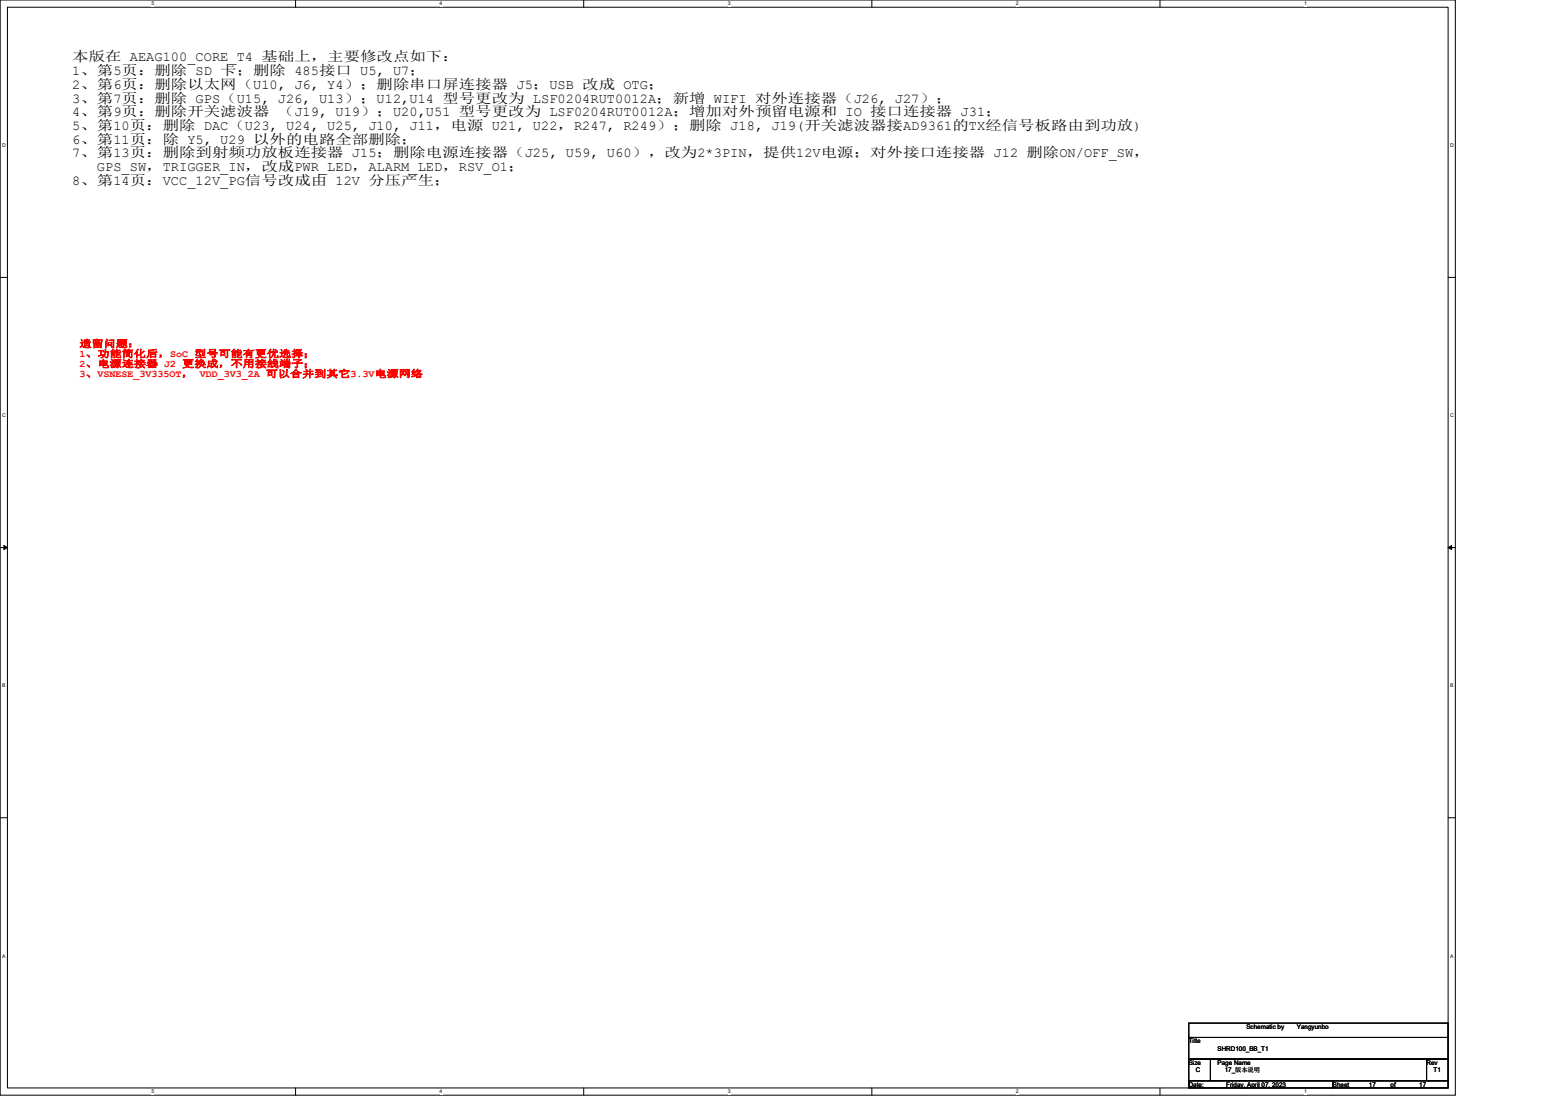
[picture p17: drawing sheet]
<svg xmlns="http://www.w3.org/2000/svg" width="297mm" height="210mm" viewBox="0 0 297 210" stroke-linecap="round" stroke-linejoin="round" font-family="sans-serif">
<defs><g id="words">
<g font-size="2.6">
<text x="13.8" y="11.7">本版在 AEAG100_CORE_T4 基础上，主要修改点如下：</text>
<text x="13.8" y="14.3">1、第5页：删除 SD 卡；删除 485接口 U5, U7；</text>
<text x="13.8" y="16.9">2、第6页：删除以太网（U10, J6, Y4）；删除串口屏连接器 J5；USB 改成 OTG；</text>
<text x="13.8" y="19.5">3、第7页：删除 GPS（U15, J26, U13）；U12,U14 型号更改为 LSF0204RUT0012A；新增 WIFI 对外连接器（J26, J27）；</text>
<text x="13.8" y="22.1">4、第9页：删除开关滤波器 （J19, U19）；U20,U51 型号更改为 LSF0204RUT0012A；增加对外预留电源和 IO 接口连接器 J31；</text>
<text x="13.8" y="24.7">5、第10页：删除 DAC（U23, U24, U25, J10, J11，电源 U21, U22，R247, R249）；删除 J18, J19(开关滤波器接AD9361的TX经信号板路由到功放)</text>
<text x="13.8" y="29.9">7、第13页：删除到射频功放板连接器 J15；删除电源连接器（J25, U59, U60），改为2*3PIN，提供12V电源；对外接口连接器 J12 删除ON/OFF_SW，</text>
<text x="13.8" y="27.3">6、第11页：除 Y5, U29 以外的电路全部删除；</text>
<text x="13.8" y="35.1">8、第14页：VCC_12V_PG信号改成由 12V 分压产生；</text>
<text x="18.5" y="32.5">GPS_SW，TRIGGER_IN，改成PWR_LED，ALARM_LED，RSV_O1；</text>
</g>
<g font-size="1.9" fill="#f00">
<text x="15.1" y="66.1">遗留问题：</text>
<text x="15.1" y="68">1、功能简化后，SoC 型号可能有更优选择；</text>
<text x="15.1" y="69.9">2、电源连接器 J2 更换成，不用接线端子；</text>
<text x="15.1" y="71.8">3、VSNESE_3V335OT， VDD_3V3_2A 可以合并到其它3.3V电源网络</text>
</g>
<g font-size="1.2">
<text x="237.3" y="195.9">Schematic by</text>
<text x="246.9" y="195.9">Yangyunbo</text>
<text x="226.4" y="198.6">Title</text>
<text x="226.4" y="202.8">Size</text>
<text x="231.8" y="202.8">Page Name</text>
<text x="231.8" y="200">SHRD100_BB_T1</text>
<text x="271.6" y="202.8">Rev</text>
<text x="226.4" y="206.9">Date:</text>
<text x="227.7" y="204.1">C</text>
<text x="233.2" y="204.1">17_版本说明</text>
<text x="233.5" y="206.9">Friday, April 07, 2023</text>
<text x="253.8" y="206.9">Sheet</text>
<text x="260.6" y="206.9">17</text>
<text x="264.8" y="206.9">of</text>
<text x="270.3" y="206.9">17</text>
<text x="273" y="204.1">T1</text>
</g>
<g font-size="1">
<text x="28.8" y="1">5</text>
<text x="83.7" y="1">4</text>
<text x="138.6" y="1">3</text>
<text x="193.4" y="1">2</text>
<text x="248.3" y="1">1</text>
<text x=".4" y="28">D</text>
<text x="276.1" y="28">D</text>
<text x=".4" y="79.4">C</text>
<text x="276.1" y="79.4">C</text>
<text x=".4" y="130.9">B</text>
<text x="276.1" y="130.9">B</text>
<text x=".4" y="182.3">A</text>
<text x="276.1" y="182.3">A</text>
<text x="28.8" y="208.2">5</text>
<text x="83.7" y="208.2">4</text>
<text x="138.6" y="208.2">3</text>
<text x="193.4" y="208.2">2</text>
<text x="248.3" y="208.2">1</text>
</g>
</g></defs>
<path d="M0 0h277.1v208.5h-277.1zM1.4 1.4h274.3v205.7h-274.3z" fill="none" stroke="#000" stroke-width=".19"/>
<g fill="#fff">
<path d="M28.8 .1h.6v1.1h-.6z"/>
<path d="M28.8 207.3h.6v1.1h-.6z"/>
</g>
<path d="M56.3 0v1.4M56.3 207.1v1.4" fill="none" stroke="#000" stroke-width=".19"/>
<g fill="#fff">
<path d="M83.7 .1h.6v1.1h-.6z"/>
<path d="M83.7 207.3h.6v1.1h-.6z"/>
</g>
<path d="M111.1 0v1.4M111.1 207.1v1.4" fill="none" stroke="#000" stroke-width=".19"/>
<g fill="#fff">
<path d="M138.6 .1h.5v1.1h-.5z"/>
<path d="M138.6 207.3h.5v1.1h-.5z"/>
</g>
<path d="M166 0v1.4M166 207.1v1.4" fill="none" stroke="#000" stroke-width=".19"/>
<g fill="#fff">
<path d="M193.4 .1h.6v1.1h-.6z"/>
<path d="M193.4 207.3h.6v1.1h-.6z"/>
</g>
<path d="M220.9 0v1.4M220.9 207.1v1.4" fill="none" stroke="#000" stroke-width=".19"/>
<g fill="#fff">
<path d="M248.3 .1h.6v1.1h-.6z"/>
<path d="M248.3 207.3h.6v1.1h-.6z"/>
<path d="M.4 27.1h.7v1.1h-.7z"/>
<path d="M276.1 27.1h.7v1.1h-.7z"/>
<path d="M.4 78.5h.7v1.1h-.7z"/>
<path d="M276.1 78.5h.7v1.1h-.7z"/>
</g>
<path d="M0 52.8h1.4M275.7 52.8h1.4" fill="none" stroke="#000" stroke-width=".19"/>
<g fill="#fff">
<path d="M.4 130h.7v1.1h-.7z"/>
<path d="M276.1 130h.7v1.1h-.7z"/>
</g>
<path d="M0 104.2h1.4M275.7 104.2h1.4" fill="none" stroke="#000" stroke-width=".19"/>
<path d="M.7 103.8l.7 .4-.7 .4zM275.7 104.2l.7-.4v.8z" fill="#000" stroke="#000" stroke-width=".19"/>
<g fill="#fff">
<path d="M.4 181.4h.7v1.1h-.7z"/>
<path d="M276.1 181.4h.7v1.1h-.7z"/>
</g>
<path d="M0 155.7h1.4M275.7 155.7h1.4M226.4 194.8h49.3v2.7h-49.3zM226.4 197.5h49.3v4.1h-49.3zM226.4 201.6h4.1v4.1h-4.1zM226.4 205.7h27.4v1.4h-27.4zM230.5 201.6h41.1v4.1h-41.1zM253.8 205.7h21.9v1.4h-21.9zM271.6 201.6h4.1v4.1h-4.1z" fill="none" stroke="#000" stroke-width=".19"/>
<use href="#words"/>
</svg>
